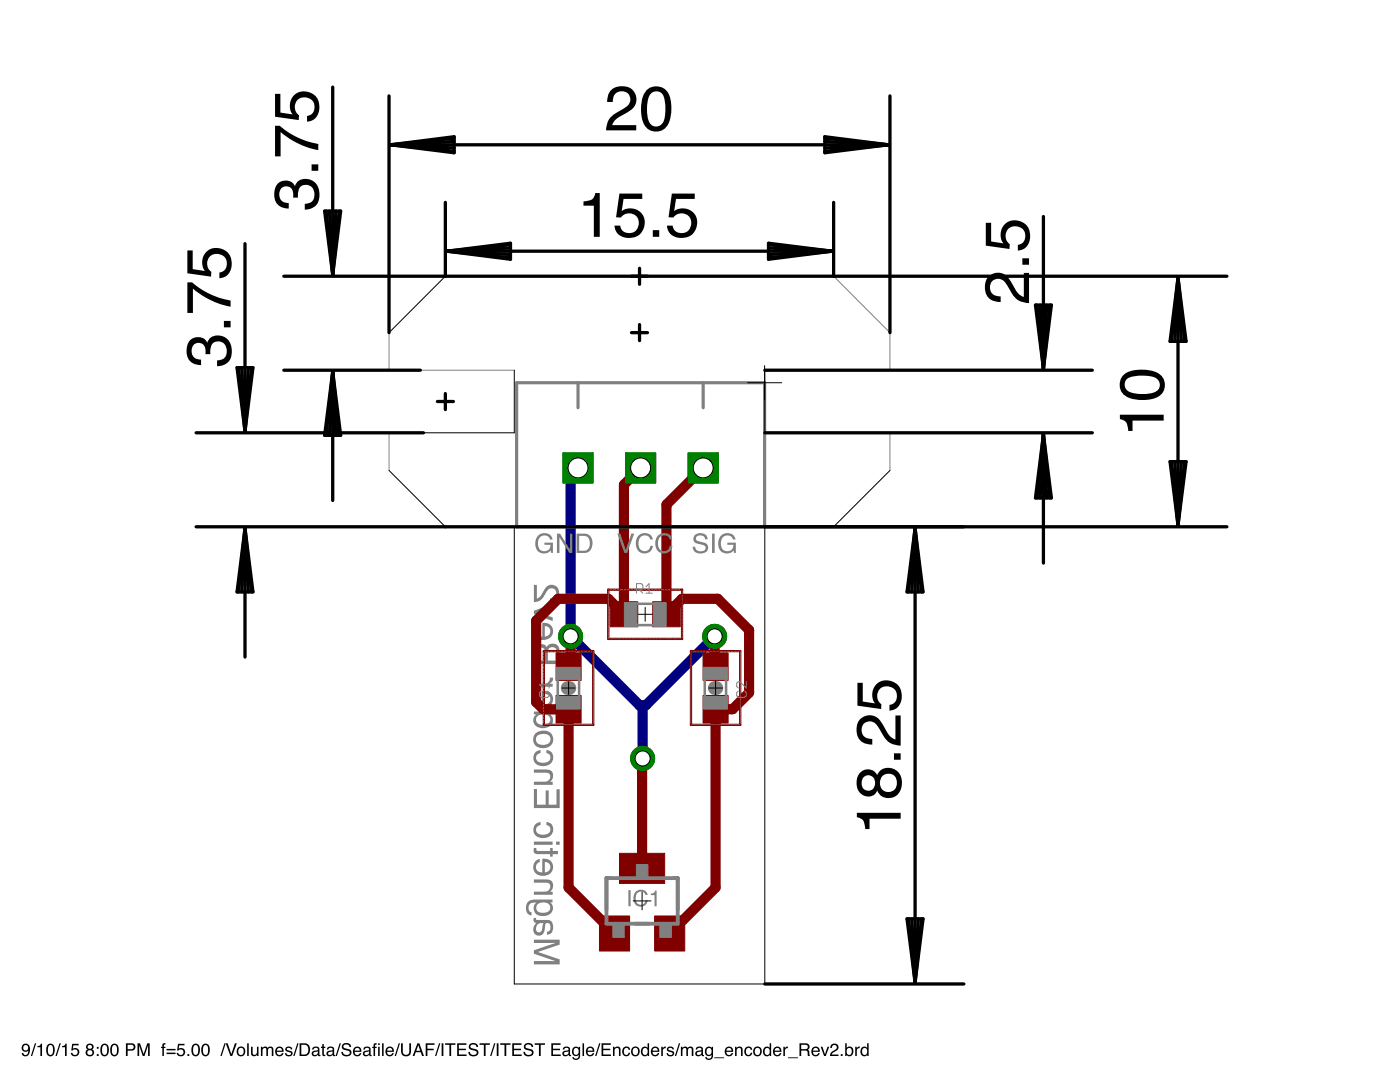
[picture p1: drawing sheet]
<svg xmlns="http://www.w3.org/2000/svg" width="279mm" height="216mm" viewBox="0 0 279 216" stroke-linecap="round" stroke-linejoin="round" font-family="sans-serif">
<path d="M4.5 208.5a.89 .89 0 0 1 1.1-.1 .89 .89 0 0 1 .4 1 1.04 1.04 0 0 1-1.3 1.3l-.4-.6h.4a.49 .49 0 0 0 .5 .4 .49 .49 0 0 0 .4-.6l.1-.3a.8 .8 0 0 1-1.2 .1 .8 .8 0 0 1 0-1.2zM4.6 209.1a.55 .55 0 0 0 1.1 0 .55 .55 0 0 0-1.1 0zM7 208.2h.2l-.8 2.5h-.2zM7.5 208.7l.4-.1 .2-.3h.3v2.4h-.3v-1.7h-.6zM9.6 208.4a.91 .91 0 0 1 1 .1 .91 .91 0 0 1 .3 1 .9 .9 0 0 1-.3 1.1 .9 .9 0 0 1-1.2-.2 1.91 1.91 0 0 1 .2-2zM9.8 208.6a1.65 1.65 0 0 0 .1 1.9h.3a1.49 1.49 0 0 0 .1-1.9zM11.9 208.2h.2l-.8 2.5h-.2zM12.4 208.7l.5-.1 .2-.3h.2v2.4h-.3v-1.7h-.6zM14.4 208.3h1.3v.3h-1.1l-.1 .7a.85 .85 0 0 1 1.3 .4 .85 .85 0 0 1-.6 1.1 .85 .85 0 0 1-1.1-.7h.4a.55 .55 0 0 0 .8 .3 .55 .55 0 0 0 0-.9 .55 .55 0 0 0-.8 .1h-.3zM17.5 208.9a.42 .42 0 0 0 .8 0 .42 .42 0 0 0-.8 0zM17.4 210a.51 .51 0 0 0 1 0 .51 .51 0 0 0-1 0zM17.4 208.4a.7 .7 0 0 1 1-.1 .7 .7 0 0 1 0 1.1 .77 .77 0 0 1 .1 1.1 .77 .77 0 0 1-1.1 0 .77 .77 0 0 1 .1-1.1l-.3-.5zM19.3 208.9h.4v.4h-.4zM19.3 210.3h.4v.4h-.4zM20.4 208.4a.91 .91 0 0 1 1.1 .1 .91 .91 0 0 1 .2 1 .9 .9 0 0 1-.3 1.1 .9 .9 0 0 1-1.2-.2 1.91 1.91 0 0 1 .2-2zM20.6 208.6a1.65 1.65 0 0 0 .1 1.9h.3a1.49 1.49 0 0 0 .1-1.9zM22.4 208.4a.91 .91 0 0 1 1 .1 .91 .91 0 0 1 .3 1 .9 .9 0 0 1-.4 1.1 .9 .9 0 0 1-1.1-.2 1.91 1.91 0 0 1 .2-2zM22.6 208.6a1.65 1.65 0 0 0 .1 1.9h.3a1.49 1.49 0 0 0 0-1.9zM25.1 208.2h1.2a.73 .73 0 0 1 .7 .7 .73 .73 0 0 1-.7 .7h-.8v1.1h-.4zM25.5 208.5v.9h.7a.45 .45 0 0 0 .5-.5 .45 .45 0 0 0-.5-.4zM27.4 208.2h.5l.8 2.1 .7-2.1h.5v2.5h-.4l.1-2.1-.8 2.1h-.3l-.7-2.1v2.1h-.4zM32.5 208.3l.5-.2v.3h-.2l-.1 .2v.3h.3v.2h-.3v1.6h-.3v-1.6h-.3v-.2h.3zM33.2 209.3h1.8v.3h-1.8zM33.2 210h1.8v.3h-1.8zM35.5 208.3h1.3v.3h-1l-.1 .7a.85 .85 0 0 1 1.2 .4 .85 .85 0 0 1-.6 1.1 .85 .85 0 0 1-1-.7h.3a.55 .55 0 0 0 .8 .3 .55 .55 0 0 0 .1-.9 .55 .55 0 0 0-.9 .1h-.3zM37.4 210.3h.4v.4h-.4zM38.6 208.4a.91 .91 0 0 1 1 .1 .91 .91 0 0 1 .3 1 .9 .9 0 0 1-.4 1.1 .9 .9 0 0 1-1.1-.2 1.91 1.91 0 0 1 .2-2zM38.8 208.6a1.65 1.65 0 0 0 .1 1.9h.3a1.49 1.49 0 0 0 0-1.9zM40.6 208.4a.91 .91 0 0 1 1 .1 .91 .91 0 0 1 .3 1 .9 .9 0 0 1-.4 1.1 .9 .9 0 0 1-1.2-.2 1.91 1.91 0 0 1 .3-2zM40.7 208.6a1.65 1.65 0 0 0 .1 1.9h.4a1.49 1.49 0 0 0 0-1.9zM44.8 208.2h.2l-.8 2.5h-.2zM45.1 208.2h.3l.8 2.1 .7-2.1h.4l-1 2.5h-.3zM47.8 209.2a.7 .7 0 0 0-.3 .9 .7 .7 0 0 0 .9 .3 .7 .7 0 0 0 .2-.9 .7 .7 0 0 0-.8-.3zM47.5 209.1a.94 .94 0 0 1 1.5 .6 .94 .94 0 0 1-1.4 1l-.3-.6v-.6zM49.3 208.2h.3v2.5h-.3zM50.1 208.9h.3v1.2a.42 .42 0 0 0 .5 .4 .42 .42 0 0 0 .4-.5v-1.1h.3v1.8h-.3v-.3a.64 .64 0 0 1-.7 .3 .64 .64 0 0 1-.5-.6zM52.1 208.9h.3v.2a.6 .6 0 0 1 1 0 .62 .62 0 0 1 .7-.2 .62 .62 0 0 1 .5 .6v1.2h-.4v-1.3a.4 .4 0 0 0-.5-.3 .4 .4 0 0 0-.2 .5v1.1h-.3v-1.2a.42 .42 0 0 0-.6-.4 .42 .42 0 0 0-.2 .6v1h-.3zM55.2 209.1a.85 .85 0 0 1 1-.2 .85 .85 0 0 1 .4 1h-1.4a.53 .53 0 0 0 .4 .6 .53 .53 0 0 0 .7-.4h.3a.9 .9 0 0 1-1.3 .6 .9 .9 0 0 1-.3-1.4zM55.4 209.2l-.1 .4h1l-.1-.3-.3-.2zM57.1 209a.74 .74 0 0 1 1.2 .4h-.3a.39 .39 0 0 0-.4-.3 .39 .39 0 0 0-.3 .3l.1 .2a.79 .79 0 0 1 1 .7 .8 .8 0 0 1-.9 .5 .8 .8 0 0 1-.6-.7h.3a.45 .45 0 0 0 .4 .4 .45 .45 0 0 0 .5-.4l-.1-.1a.93 .93 0 0 1-1.1-.8zM59.3 208.2h.3l-.8 2.5h-.3zM60.1 208.5v1.9h.6a.99 .99 0 0 0 .8-1 .99 .99 0 0 0-.8-.9zM59.8 208.2h1a1.29 1.29 0 0 1 1.1 1.2 1.29 1.29 0 0 1-1.1 1.3h-1zM62.6 210.1a.44 .44 0 0 0 .5 .4 .44 .44 0 0 0 .3-.7zM62.4 209.1a.8 .8 0 0 1 1.3 .2v1.1l.2 .1v.2h-.3l-.2-.2a.63 .63 0 0 1-.9 .3 .63 .63 0 0 1-.1-1l1-.3a.42 .42 0 0 0-.4-.4 .42 .42 0 0 0-.4 .3h-.3zM64.3 208.3h.3v.6h.3v.2h-.3v1.2l.3 .2v.2a.44 .44 0 0 1-.6-.4v-1.2h-.2v-.2h.2zM65.5 210.1a.44 .44 0 0 0 .6 .4 .44 .44 0 0 0 .2-.7zM65.3 209.1a.8 .8 0 0 1 1.4 .2v1.1l.2 .1v.2h-.4l-.1-.2a.63 .63 0 0 1-.9 .3 .63 .63 0 0 1-.2-1l1.1-.3a.42 .42 0 0 0-.4-.4 .42 .42 0 0 0-.5 .3h-.3zM67.8 208.2h.2l-.8 2.5h-.2zM68.4 208.3a1 1 0 0 1 1.7 .6h-.4a.59 .59 0 0 0-.6-.5 .59 .59 0 0 0-.5 .6l.1 .1a2.08 2.08 0 0 1 1.4 .7 1.02 1.02 0 0 1-.7 1 1.02 1.02 0 0 1-1.2-.4l-.1-.5h.3a.71 .71 0 0 0 .7 .6 .71 .71 0 0 0 .7-.4l-.1-.3a2.06 2.06 0 0 1-1.5-.7v-.4zM70.7 209.1a.85 .85 0 0 1 1-.2 .85 .85 0 0 1 .4 1h-1.3a.53 .53 0 0 0 .4 .6 .53 .53 0 0 0 .6-.4h.3a.9 .9 0 0 1-1.3 .6 .9 .9 0 0 1-.3-1.4zM70.9 209.2l-.1 .4h1l-.1-.3-.2-.2zM72.8 210.1a.44 .44 0 0 0 .6 .4 .44 .44 0 0 0 .2-.7zM72.6 209.1a.8 .8 0 0 1 1.4 .2v1.1l.2 .1v.2h-.4l-.1-.2a.63 .63 0 0 1-.9 .3 .63 .63 0 0 1-.2-1l1-.3a.42 .42 0 0 0-.3-.4 .42 .42 0 0 0-.5 .3h-.3zM74.6 208.3l.6-.2v.3h-.3v.2v.3h.3v.2h-.3v1.6h-.4v-1.6h-.2v-.2h.2zM75.5 208.2h.3v.3h-.3zM75.5 208.9h.3v1.8h-.3zM76.2 208.2h.4v2.5h-.4zM77.2 209.1a.85 .85 0 0 1 1-.2 .85 .85 0 0 1 .4 1h-1.3a.53 .53 0 0 0 .3 .6 .53 .53 0 0 0 .7-.4h.3a.9 .9 0 0 1-1.3 .6 .9 .9 0 0 1-.3-1.4zM77.4 209.2l-.1 .4h1l-.1-.3-.2-.2zM79.6 208.2h.2l-.8 2.5h-.2zM80 208.2h.4v1.5a.65 .65 0 0 0 .6 .8 .65 .65 0 0 0 .7-.8v-1.5h.3v1.4a1.01 1.01 0 0 1-1 1.2 1.01 1.01 0 0 1-1-1.2zM83.5 208.6l-.4 1.1h.8zM83.3 208.2h.4l.9 2.5h-.4l-.2-.7h-1l-.3 .7h-.4zM85 208.2h1.7v.3h-1.4v.8h1.2v.3h-1.2v1.1h-.3zM87.6 208.2h.3l-.8 2.5h-.3zM88.1 208.2h.4v2.5h-.4zM88.8 208.2h2.1v.3h-.9v2.2h-.3v-2.2h-.9zM91.2 208.2h1.9v.3h-1.5v.8h1.4v.3h-1.4v.8h1.5v.3h-1.9zM93.8 208.3a1 1 0 0 1 1.6 .6h-.3a.59 .59 0 0 0-.6-.5 .59 .59 0 0 0-.6 .6l.1 .1a2.08 2.08 0 0 1 1.5 .7 1.02 1.02 0 0 1-.8 1 1.02 1.02 0 0 1-1.1-.4l-.1-.5h.3a.71 .71 0 0 0 .6 .6 .71 .71 0 0 0 .7-.4l-.1-.3a2.06 2.06 0 0 1-1.4-.7v-.4zM95.7 208.2h2.1v.3h-.9v2.2h-.3v-2.2h-.9zM98.6 208.2h.3l-.8 2.5h-.3zM99.1 208.2h.4v2.5h-.4zM99.8 208.2h2.1v.3h-.9v2.2h-.3v-2.2h-.9zM102.2 208.2h1.9v.3h-1.5v.8h1.4v.3h-1.4v.8h1.5v.3h-1.9zM104.8 208.3a1 1 0 0 1 1.6 .6h-.3a.59 .59 0 0 0-.6-.5 .59 .59 0 0 0-.6 .6l.1 .1a2.08 2.08 0 0 1 1.5 .7 1.02 1.02 0 0 1-.8 1 1.02 1.02 0 0 1-1.1-.4l-.1-.5h.3a.71 .71 0 0 0 .6 .6 .71 .71 0 0 0 .7-.4l-.1-.3a2.06 2.06 0 0 1-1.4-.7v-.4zM106.7 208.2h2.1v.3h-.9v2.2h-.3v-2.2h-.9zM110 208.2h1.9v.3h-1.5v.8h1.4v.3h-1.4v.8h1.5v.3h-1.9zM112.6 210.1a.44 .44 0 0 0 .6 .4 .44 .44 0 0 0 .2-.7zM112.4 209.1a.8 .8 0 0 1 1.4 .2v1.1l.2 .1v.2h-.4l-.1-.2a.63 .63 0 0 1-.9 .3 .63 .63 0 0 1-.2-1l1-.3a.42 .42 0 0 0-.3-.4 .42 .42 0 0 0-.5 .3h-.3zM114.4 209.1l.5-.3 .6 .3v-.2h.3v1.7a.81 .81 0 0 1-.6 .9 .81 .81 0 0 1-1-.6h.3a.53 .53 0 0 0 .7 .3 .53 .53 0 0 0 .3-.7 .8 .8 0 0 1-1.1 .1 .8 .8 0 0 1-.2-1.1zM114.6 209.2a.65 .65 0 0 0-.1 .9 .65 .65 0 0 0 .8 .2 .64 .64 0 0 0 .2-.8 .64 .64 0 0 0-.9-.3zM116.3 208.2h.3v2.5h-.3zM117.2 209.1a.85 .85 0 0 1 1-.2 .85 .85 0 0 1 .4 1h-1.3a.53 .53 0 0 0 .4 .6 .53 .53 0 0 0 .6-.4h.3a.9 .9 0 0 1-1.3 .6 .9 .9 0 0 1-.3-1.4zM117.4 209.2l-.1 .4h1l-.1-.3-.2-.2zM119.6 208.2h.2l-.8 2.5h-.2zM120 208.2h1.9v.3h-1.5v.8h1.4v.3h-1.4v.8h1.5v.3h-1.9zM122.3 208.9h.3v.2a.66 .66 0 0 1 .8-.2 .66 .66 0 0 1 .4 .6v1.2h-.3v-1.2a.46 .46 0 0 0-.5-.4 .46 .46 0 0 0-.4 .6v1h-.3zM124.4 209.1a.76 .76 0 0 1 .8-.3 .76 .76 0 0 1 .6 .7h-.3a.51 .51 0 0 0-.7-.4 .51 .51 0 0 0-.3 .7 .49 .49 0 0 0 .4 .7 .49 .49 0 0 0 .6-.4h.3a.83 .83 0 0 1-1.1 .6 .83 .83 0 0 1-.5-1.2zM126.5 209.2a.7 .7 0 0 0-.2 .9 .7 .7 0 0 0 .8 .3 .7 .7 0 0 0 .2-.9 .7 .7 0 0 0-.8-.3zM126.2 209.1a.94 .94 0 0 1 1.5 .6 .94 .94 0 0 1-1.4 1l-.3-.6v-.6zM128.4 209.3a.69 .69 0 0 0-.2 .8 .69 .69 0 0 0 .8 .4 .73 .73 0 0 0 .3-.8 .73 .73 0 0 0-.7-.6zM128.3 209l.6-.1 .3 .2v-.9h.3v2.5h-.2v-.2a.8 .8 0 0 1-1.1 .1 .8 .8 0 0 1-.3-1zM130.1 209.1a.85 .85 0 0 1 1.1-.2 .85 .85 0 0 1 .4 1h-1.4a.53 .53 0 0 0 .4 .6 .53 .53 0 0 0 .7-.4h.3a.9 .9 0 0 1-1.3 .6 .9 .9 0 0 1-.3-1.4zM130.4 209.2l-.2 .4h1.1l-.1-.3-.3-.2zM132 208.9h.3v.3l.3-.3 .3-.1v.4a.5 .5 0 0 0-.6 .5v1h-.3zM133.3 209a.74 .74 0 0 1 1.2 .4h-.3a.39 .39 0 0 0-.4-.3 .39 .39 0 0 0-.4 .3l.2 .2a.79 .79 0 0 1 .9 .7 .8 .8 0 0 1-.8 .5 .8 .8 0 0 1-.7-.7h.3a.45 .45 0 0 0 .5 .4 .45 .45 0 0 0 .4-.4l-.1-.1a.93 .93 0 0 1-1-.8zM135.5 208.2h.2l-.8 2.5h-.2zM135.9 208.9h.3v.2a.6 .6 0 0 1 1 0 .62 .62 0 0 1 .8-.2 .62 .62 0 0 1 .4 .6v1.2h-.3v-1.3a.4 .4 0 0 0-.5-.3 .4 .4 0 0 0-.3 .5v1.1h-.3v-1.2a.42 .42 0 0 0-.6-.4 .42 .42 0 0 0-.2 .6v1h-.3zM139.1 210.1a.44 .44 0 0 0 .6 .4 .44 .44 0 0 0 .2-.7zM138.9 209.1a.8 .8 0 0 1 1.4 .2v1.1l.2 .1v.2h-.4l-.1-.2a.63 .63 0 0 1-.9 .3 .63 .63 0 0 1-.2-1l1.1-.3a.42 .42 0 0 0-.4-.4 .42 .42 0 0 0-.5 .3h-.3zM140.9 209.1l.6-.3 .5 .3v-.2h.3v1.7a.81 .81 0 0 1-.6 .9 .81 .81 0 0 1-1-.6h.4a.53 .53 0 0 0 .7 .3 .53 .53 0 0 0 .2-.7 .8 .8 0 0 1-1.1 .1 .8 .8 0 0 1-.2-1.1zM141.2 209.2a.65 .65 0 0 0-.2 .9 .65 .65 0 0 0 .8 .2 .64 .64 0 0 0 .2-.8 .64 .64 0 0 0-.8-.3zM142.5 211h2v.2h-2zM144.9 209.1a.85 .85 0 0 1 1-.2 .85 .85 0 0 1 .4 1h-1.3a.53 .53 0 0 0 .4 .6 .53 .53 0 0 0 .6-.4h.3a.9 .9 0 0 1-1.3 .6 .9 .9 0 0 1-.3-1.4zM145.1 209.2l-.1 .4h1l-.1-.3-.2-.2zM146.7 208.9h.3v.2a.66 .66 0 0 1 .8-.2 .66 .66 0 0 1 .4 .6v1.2h-.3v-1.2a.46 .46 0 0 0-.6-.4 .46 .46 0 0 0-.3 .6v1h-.3zM148.8 209.1a.76 .76 0 0 1 .8-.3 .76 .76 0 0 1 .5 .7h-.3a.51 .51 0 0 0-.7-.4 .51 .51 0 0 0-.2 .7 .49 .49 0 0 0 .3 .7 .49 .49 0 0 0 .6-.4h.3a.83 .83 0 0 1-1.1 .6 .83 .83 0 0 1-.4-1.2zM150.9 209.2a.7 .7 0 0 0-.3 .9 .7 .7 0 0 0 .9 .3 .7 .7 0 0 0 .2-.9 .7 .7 0 0 0-.8-.3zM150.5 209.1a.94 .94 0 0 1 1.6 .6 .94 .94 0 0 1-1.4 1l-.4-.6v-.6zM152.7 209.3a.69 .69 0 0 0-.1 .8 .69 .69 0 0 0 .7 .4 .73 .73 0 0 0 .3-.8 .73 .73 0 0 0-.6-.6zM152.6 209l.7-.1 .3 .2v-.9h.3v2.5h-.3v-.2a.8 .8 0 0 1-1.1 .1 .8 .8 0 0 1-.2-1zM154.5 209.1a.85 .85 0 0 1 1-.2 .85 .85 0 0 1 .4 1h-1.3a.53 .53 0 0 0 .4 .6 .53 .53 0 0 0 .6-.4h.3a.9 .9 0 0 1-1.3 .6 .9 .9 0 0 1-.2-1.4zM154.8 209.2l-.2 .4h1l-.1-.3-.2-.2zM156.3 208.9h.3v.3l.4-.3 .2-.1v.4a.5 .5 0 0 0-.6 .5v1h-.3zM157.3 211h1.9v.2h-1.9zM159.9 208.5v.8h.8a.44 .44 0 0 0 .5-.4 .44 .44 0 0 0-.5-.4zM159.6 208.2h1.1a.69 .69 0 0 1 .8 .4 .69 .69 0 0 1-.3 .9l.3 .3 .2 .9h-.5v-.7a.39 .39 0 0 0-.5-.4h-.8v1.1h-.3zM162.2 209.1a.85 .85 0 0 1 1-.2 .85 .85 0 0 1 .4 1h-1.3a.53 .53 0 0 0 .3 .6 .53 .53 0 0 0 .7-.4h.3a.9 .9 0 0 1-1.3 .6 .9 .9 0 0 1-.3-1.4zM162.4 209.2l-.1 .4h1l-.1-.3-.2-.2zM163.8 208.9h.3l.5 1.5 .6-1.5h.3l-.7 1.8h-.3zM166 208.4a.81 .81 0 0 1 1.3 .2 .81 .81 0 0 1-.6 1.2l-.5 .3-.2 .3h1.3v.3h-1.7a1.39 1.39 0 0 1 1.1-1.3 .5 .5 0 0 0 .2-.6 .5 .5 0 0 0-.6-.3 .5 .5 0 0 0-.3 .6h-.3zM167.8 210.3h.4v.4h-.4zM168.7 208.2h.3v.9a.81 .81 0 0 1 1.1-.1 .81 .81 0 0 1 .2 1 .73 .73 0 0 1-.5 .7 .73 .73 0 0 1-.8-.2v.2h-.3zM169.1 209.3a.64 .64 0 0 0-.1 .8 .64 .64 0 0 0 .9 .2 .65 .65 0 0 0 .1-.8 .65 .65 0 0 0-.9-.2zM170.7 208.9h.3v.3l.3-.3 .3-.1v.4a.5 .5 0 0 0-.6 .5v1h-.3zM172.2 209.3a.69 .69 0 0 0-.1 .8 .69 .69 0 0 0 .7 .4 .73 .73 0 0 0 .3-.8 .73 .73 0 0 0-.7-.6zM172.1 209l.6-.1 .4 .2v-.9h.3v2.5h-.3v-.2a.8 .8 0 0 1-1.1 .1 .8 .8 0 0 1-.3-1z" fill="#000"/>
<path d="M106.5 187.5v.7l4.4-.1-4.4 1.5v.7l4.4 1.5h-4.4v.6h5.2v-1l-4.4-1.4 4.4-1.5v-1zM107.3 184.5a1.24 1.24 0 0 1 1.2-.3l-.2 .3a1.78 1.78 0 0 1-.5 1.5 .76 .76 0 0 1-.8-.4 .76 .76 0 0 1 .1-.9zM106.5 183.1a.71 .71 0 0 0 .5 1.1 1.39 1.39 0 0 0-.6 1.4 1.39 1.39 0 0 0 1.1 1.1 1.16 1.16 0 0 0 1.2-1.2l.1-1a.59 .59 0 0 1 .8-.2 .59 .59 0 0 1 .3 .8l-.2 .5-.5 .3v.6a1.51 1.51 0 0 0 1-2.3 .89 .89 0 0 0-.8-.6h-2.3l-.1-.5zM105.4 179.9a1.62 1.62 0 0 0 .7 2.8v-.7a1.02 1.02 0 0 1-.6-1.2 1.02 1.02 0 0 1 1.2-.7h.4a1.53 1.53 0 0 0-.4 1.9 1.53 1.53 0 0 0 1.7 .8 1.58 1.58 0 0 0 1.7-.7 1.58 1.58 0 0 0-.2-1.9l-.1-.1h.5v-.6h-3.8zM107.4 180.4a1.65 1.65 0 0 1 2.4 .4 1.14 1.14 0 0 1-1.5 1.3 1.02 1.02 0 0 1-1.2-.5 1.02 1.02 0 0 1 .3-1.2zM106.5 175.5v.6h2.4a.88 .88 0 0 1 .9 .9 .88 .88 0 0 1-.9 .9h-2.4v.6h3.8v-.6h-.5a1.34 1.34 0 0 0 .5-1.5 1.34 1.34 0 0 0-1.3-.9zM106.8 171.9a1.79 1.79 0 0 0-.1 2.1 1.79 1.79 0 0 0 2.1 .7 1.73 1.73 0 0 0 1.6-2 1.73 1.73 0 0 0-2.2-1.4v2.8a1.07 1.07 0 0 1-1.2-.8 1.07 1.07 0 0 1 .7-1.3v-.6zM108.7 172a1.05 1.05 0 0 1 1.1 1 1.05 1.05 0 0 1-1.1 1.1zM106.5 169.2a.83 .83 0 0 0 .8 1.2h2.5v.5h.5v-.5h1v-.6h-1v-.6h-.5v.6h-2.5l-.2-.1-.1-.5zM106.5 167.9v.7h3.8v-.7zM111 167.9v.7h.7v-.7zM106.8 164.5a1.66 1.66 0 0 0-.2 1.9 1.66 1.66 0 0 0 1.7 .8 1.67 1.67 0 0 0 2-1.1 1.67 1.67 0 0 0-.9-2l-.4-.1v.6a.97 .97 0 0 1 .8 1.2 .97 .97 0 0 1-1.1 .7 1.23 1.23 0 0 1-1.7-1.2l.2-.4 .7-.3v-.6l-.7 .2zM106.5 157.4v3.8h5.2v-3.7h-.6v3.1h-1.6v-2.9h-.6v2.9h-1.7v-3.2zM106.5 153.5v.7h2.4a.88 .88 0 0 1 .9 .9 .88 .88 0 0 1-.9 .9h-2.4v.6h3.8v-.6h-.5a1.34 1.34 0 0 0 .5-1.5 1.34 1.34 0 0 0-1.3-1zM106.8 150.2a1.66 1.66 0 0 0-.2 1.9 1.66 1.66 0 0 0 1.7 .8 1.67 1.67 0 0 0 2-1.1 1.67 1.67 0 0 0-.9-2.1h-.4v.6a.97 .97 0 0 1 .8 1.1 .97 .97 0 0 1-1.1 .8 1.23 1.23 0 0 1-1.7-1.2l.2-.4 .7-.3v-.6l-.7 .1zM107.2 146.8a1.97 1.97 0 0 1 2.5 .2 1.18 1.18 0 0 1-.1 1.3 1.18 1.18 0 0 1-1.2 .3 1.12 1.12 0 0 1-1.3-.5 1.12 1.12 0 0 1 .1-1.3zM106.7 146.5a1.8 1.8 0 0 0 0 2.1 1.8 1.8 0 0 0 2.1 .7 1.77 1.77 0 0 0 1.6-2.2 1.77 1.77 0 0 0-2.3-1.3l-.8 .2zM107.1 143a1.75 1.75 0 0 1 2.7 .3 1.33 1.33 0 0 1-2 1.3 .98 .98 0 0 1-.7-1.6zM106.5 142v.5h.6a1.55 1.55 0 0 0-.5 2 1.55 1.55 0 0 0 1.7 .8 1.66 1.66 0 0 0 1.7-.6 1.66 1.66 0 0 0 .2-1.7l-.4-.4h1.9v-.6zM106.8 138.4a1.79 1.79 0 0 0-.1 2.1 1.79 1.79 0 0 0 2.1 .7 1.73 1.73 0 0 0 1.6-2 1.73 1.73 0 0 0-2.2-1.4v2.8a1.07 1.07 0 0 1-1.2-.8 1.07 1.07 0 0 1 .7-1.3v-.6zM108.7 138.5a1.05 1.05 0 0 1 1.1 1 1.05 1.05 0 0 1-1.1 1.1zM106.5 136.4v.6h3.8v-.6h-.6a1.1 1.1 0 0 0 .7-1.2h-.7a.98 .98 0 0 1-1 1.2zM109.5 129.4a.89 .89 0 0 1 1.1-.2 .89 .89 0 0 1 .5 .9v1.7h-1.8l.1-1.9zM106.5 128.2v.9l1.5 .1a.8 .8 0 0 1 .8 1v1.6h-2.3v.7h5.2v-2.4a1.41 1.41 0 0 0-.9-1.6 1.41 1.41 0 0 0-1.7 .7l-.5-.6-1.6-.1zM106.8 124.8a1.79 1.79 0 0 0-.1 2.2 1.79 1.79 0 0 0 2.1 .7 1.73 1.73 0 0 0 1.6-2 1.73 1.73 0 0 0-2.2-1.4v2.7a1.07 1.07 0 0 1-1.2-.8 1.07 1.07 0 0 1 .7-1.3v-.6zM108.7 124.9a1.05 1.05 0 0 1 1.1 1.1 1.05 1.05 0 0 1-1.1 1zM106.5 121.9v.6l3.8 1.4v-.7l-3.1-1 3.1-1.1v-.6zM106.5 116.7v3.5a2.45 2.45 0 0 0 2.4-1.9 1.06 1.06 0 0 1 1-.9 1.06 1.06 0 0 1 1.1 .7 1.04 1.04 0 0 1-1.2 1.3v.6a1.66 1.66 0 0 0 1.8-1.6 1.66 1.66 0 0 0-1.8-1.7 3.6 3.6 0 0 0-1.9 2.2l-.8 .5v-2.7z" fill="#808080"/>
<path d="M166.4 55.1l11.2 11.3v7.5h-25M77.6 66.4v7.5h25M77.6 86.4v7.5M177.6 86.4v7.5" fill="none" stroke="#808080" stroke-width=".2"/>
<path d="M115.4 93.4l-1.5 1.4v32.2l14.3 14.4v9.9M142.6 127l-13.7 13.7h-1.3" fill="none" stroke="#000080" stroke-width="2"/>
<path d="M137.3 90.4h6v6h-6z" fill="#008000" stroke="#008000" stroke-width=".2"/>
<circle cx="140.3" cy="93.4" r="1.99" fill="#fff" stroke="#000" stroke-width=".2"/>
<path d="M124.8 90.4h6.1v6h-6.1z" fill="#008000" stroke="#008000" stroke-width=".2"/>
<circle cx="127.8" cy="93.4" r="1.99" fill="#fff" stroke="#000" stroke-width=".2"/>
<path d="M112.4 90.4h6v6h-6z" fill="#008000" stroke="#008000" stroke-width=".2"/>
<circle cx="115.4" cy="93.4" r="1.99" fill="#fff" stroke="#000" stroke-width=".2"/>
<circle cx="113.9" cy="127" r="2.39" fill="#008000" stroke="#008000" stroke-width=".2"/>
<circle cx="113.9" cy="127" r="1.5" fill="#fff" stroke="#000" stroke-width=".2"/>
<circle cx="142.6" cy="127" r="2.39" fill="#008000" stroke="#008000" stroke-width=".2"/>
<circle cx="142.6" cy="127" r="1.5" fill="#fff" stroke="#000" stroke-width=".2"/>
<circle cx="128.2" cy="151.3" r="2.39" fill="#008000" stroke="#008000" stroke-width=".2"/>
<circle cx="128.2" cy="151.3" r="1.5" fill="#fff" stroke="#000" stroke-width=".2"/>
<g fill="#800000" stroke="#800000" stroke-width=".2">
<path d="M111 138.8h5v5.5h-5z"/>
<path d="M111 130.3h5v5.5h-5z"/>
<path d="M140.3 138.8h5v5.5h-5z"/>
<path d="M140.3 130.3h5v5.5h-5z"/>
<path d="M123.6 170.3h9.1v6h-9.1z"/>
<path d="M130.6 182.8h6.1v7h-6.1z"/>
<path d="M119.6 182.8h6v7h-6z"/>
<path d="M130.3 120.1h5.5v5h-5.5z"/>
<path d="M121.8 120.1h5.5v5h-5.5z"/>
</g>
<path d="M127.8 93.4l-3.3 3.3v25.9l-3.1-3.1h-10l-4.4 4.4v16.2l1.4 1.4h5.1v35.6l9.1 9.2M140.3 93.4l-7.3 7.3v21.9l3.1-3.1h7.2l6.2 6.2v12.5l-3.3 3.3h-3.4v35.6l-9.2 9.2M113.9 127v5.6l-.4 .4M142.6 127v5.8l.2 .2M128.2 151.3l-.1 .2v21.8" fill="none" stroke="#800000" stroke-width="2"/>
<path d="M137.3 90.4h6v6h-6z" fill="#008000" stroke="#008000" stroke-width=".2"/>
<circle cx="140.3" cy="93.4" r="1.99" fill="#fff" stroke="#000" stroke-width=".2"/>
<path d="M124.8 90.4h6.1v6h-6.1z" fill="#008000" stroke="#008000" stroke-width=".2"/>
<circle cx="127.8" cy="93.4" r="1.99" fill="#fff" stroke="#000" stroke-width=".2"/>
<path d="M112.4 90.4h6v6h-6z" fill="#008000" stroke="#008000" stroke-width=".2"/>
<circle cx="115.4" cy="93.4" r="1.99" fill="#fff" stroke="#000" stroke-width=".2"/>
<circle cx="113.9" cy="127" r="2.39" fill="#008000" stroke="#008000" stroke-width=".2"/>
<circle cx="113.9" cy="127" r="1.5" fill="#fff" stroke="#000" stroke-width=".2"/>
<circle cx="142.6" cy="127" r="2.39" fill="#008000" stroke="#008000" stroke-width=".2"/>
<circle cx="142.6" cy="127" r="1.5" fill="#fff" stroke="#000" stroke-width=".2"/>
<circle cx="128.2" cy="151.3" r="2.39" fill="#008000" stroke="#008000" stroke-width=".2"/>
<circle cx="128.2" cy="151.3" r="1.5" fill="#fff" stroke="#000" stroke-width=".2"/>
<g fill="#800000" stroke="#800000" stroke-width=".2">
<path d="M108.5 129.8l.2 .1-.1 14.9-.2-.1z"/>
<path d="M108.5 129.8h9.9l.1 .2h-10z"/>
<path d="M118.3 129.8l.2 .1-.1 14.9-.1-.1z"/>
<path d="M108.4 144.6l10-.1 .1 .2-10 .1z"/>
<path d="M137.8 129.9h.2l-.1 14.9-.1-.1z"/>
<path d="M137.8 129.9l10-.1v.2h-9.9z"/>
<path d="M147.7 129.8l.1 .1v14.9l-.2-.1z"/>
<path d="M137.9 144.5h9.9v.2l-9.9 .1z"/>
<path d="M121.3 127.4h14.9v.1l-14.9 .1z"/>
<path d="M121.3 117.6h.2l-.1 10-.1-.1z"/>
<path d="M121.3 117.6l14.9-.1v.2l-14.9 .1z"/>
<path d="M136 117.6h.2v10l-.2-.1z"/>
</g>
<path d="M113.3 137.3h.3M142.7 137.3h.3" fill="none" stroke="#808080" stroke-width="2.8"/>
<path d="M121 175.2h14.3v9.1h-14.3z" fill="none" stroke="#808080" stroke-width=".76"/>
<path d="M103.1 76.4h49.5v28.7h-49.5zM115.4 76.4v5M140.3 76.4v5" fill="none" stroke="#808080" stroke-width=".63"/>
<path d="M111.3 135.5v3.6M115.6 135.5v3.6M127 124.7h3.5M127 120.5h3.5M140.7 135.5v3.6M144.9 135.5v3.6" fill="none" stroke="#808080" stroke-width=".51"/>
<g fill="#808080" stroke="#808080" stroke-width=".2">
<path d="M111.1 139h4.7v2.5h-4.7z"/>
<path d="M111.1 133.1h4.7v2.5h-4.7z"/>
<path d="M140.4 139h4.8v2.5h-4.8z"/>
<path d="M140.4 133.1h4.8v2.5h-4.8z"/>
<path d="M127 172.5h2.3v2.5h-2.3z"/>
<path d="M131.7 184.6h2.3v2.4h-2.3z"/>
<path d="M122.3 184.6h2.3v2.4h-2.3z"/>
<path d="M130.5 120.2h2.4v4.8h-2.4z"/>
<path d="M124.6 120.2h2.5v4.8h-2.5z"/>
</g>
<g fill="#808080">
<path d="M107.3 106.9a1.72 1.72 0 0 1 3 .7h-.5a1.27 1.27 0 0 0-1.6-.7 1.27 1.27 0 0 0-.8 1.5 1.27 1.27 0 0 0 1.1 1.6 1.27 1.27 0 0 0 1.4-1.3h-1.2v-.4h1.6v2h-.3l-.1-.5a1.8 1.8 0 0 1-2.3 .4 1.8 1.8 0 0 1-.7-2.2zM111.2 106.5h.6l1.9 3.1v-3.1h.5v3.8h-.6l-1.9-3.1v3.1h-.5zM115.6 106.9v3h.9a1.45 1.45 0 0 0 1.1-2.1l-.3-.6a2.24 2.24 0 0 0-1.7-.3zM115.1 106.5a3.2 3.2 0 0 1 2.5 .3 2.16 2.16 0 0 1-.6 3.5h-1.9z"/>
<path d="M138.7 106.7a1.49 1.49 0 0 1 2.5 .9h-.5a.96 .96 0 0 0-.9-.8 .96 .96 0 0 0-.9 .7v.2a3.4 3.4 0 0 0 1.9 .7 1.12 1.12 0 0 1 .5 1.3 1.12 1.12 0 0 1-1.2 .7 1.42 1.42 0 0 1-1.9-1.3h.5a1.08 1.08 0 0 0 1 .9 1.08 1.08 0 0 0 1.1-.7l-.1-.3-.2-.2a2.74 2.74 0 0 1-2.1-.9 1.15 1.15 0 0 1 .3-1.2zM142.1 106.5h.5v3.8h-.5zM143.9 106.9a1.72 1.72 0 0 1 2.9 .7h-.5a1.27 1.27 0 0 0-1.6-.7 1.27 1.27 0 0 0-.8 1.5 1.27 1.27 0 0 0 1.1 1.6 1.27 1.27 0 0 0 1.4-1.3h-1.2v-.4h1.7v2h-.4l-.1-.5a1.8 1.8 0 0 1-2.3 .4 1.8 1.8 0 0 1-.7-2.2z"/>
<path d="M123.2 106.5h.6l1.1 3.3 1.1-3.3h.6l-1.4 3.8h-.6zM127.3 107a1.66 1.66 0 0 1 1.7-.6 1.66 1.66 0 0 1 1.3 1.2h-.5a1.24 1.24 0 0 0-1.6-.7 1.24 1.24 0 0 0-.8 1.6 1.21 1.21 0 0 0 1 1.4 1.21 1.21 0 0 0 1.4-1h.5a1.73 1.73 0 0 1-2 1.5 1.73 1.73 0 0 1-1.4-2l.1-.8zM131.2 107a1.66 1.66 0 0 1 1.7-.6 1.66 1.66 0 0 1 1.3 1.2h-.6a1.24 1.24 0 0 0-1.5-.7 1.24 1.24 0 0 0-.8 1.6 1.21 1.21 0 0 0 1 1.4 1.21 1.21 0 0 0 1.4-1h.5a1.73 1.73 0 0 1-2 1.5 1.73 1.73 0 0 1-1.4-2l.1-.8z"/>
</g>
<path d="M108 137.9l-.3 .3v.6l.3 .3h1.3l.3-.3v-.6l-.3-.3M109.6 136v1.3M109.6 136.7h-1.9l.6 .6M147.3 137.9l-.3 .3v.6l.3 .3h1.3l.3-.3v-.6l-.3-.3M148.9 136v1.3l-1.2-1.3h-.4l-.3 .3v.7l.3 .3" fill="none" stroke="#808080" stroke-width=".2"/>
<path d="M125.4 177.6h.5v3.2h-.5zM126.8 178a1.4 1.4 0 0 1 1.4-.5 1.4 1.4 0 0 1 1 1.1h-.4a1.04 1.04 0 0 0-1.3-.6 1.04 1.04 0 0 0-.6 1.3 1.01 1.01 0 0 0 .7 1.2 1.01 1.01 0 0 0 1.2-.9h.5a1.45 1.45 0 0 1-1.7 1.3 1.45 1.45 0 0 1-1.2-1.7l.1-.7zM129.9 178.3l.6-.1 .2-.5h.3v3.1h-.4v-2.2h-.7z" fill="#808080"/>
<path d="M127 117.7h1l.3-.3v-.6l-.3-.3h-1v1.9M127.7 117.7l.6 .7M128.9 117.1l.6-.6v1.9M128.9 118.4h1.3" fill="none" stroke="#808080" stroke-width=".2"/>
<g fill="none" stroke="#000" stroke-width=".2">
<path d="M166.4 55.1h-77.5l-11.3 11.3M102.6 73.9v12.5h-25M149.2 76.4h6.8M152.6 73v6.8M152.6 73.9v12.5h25M77.6 93.9l11.3 11.2h13.7v91.2h50v-91.2h13.8l11.2-11.2M112.2 137.3h2.5M113.5 136v2.6M127.4 122.6h2.8M128.8 121.2v2.8M141.4 137.3h2.8M142.8 135.9v2.8"/>
<path d="M126.4 179.8h3.5M128.1 178v3.5"/>
</g>
<g fill="none" stroke="#000" stroke-width=".66">
<path d="M66.4 17.4v37.4M77.6 19.1v47.3M177.6 19.1v47.3M78 28.9h99.3M78 28.9l12.6-1.6v3.2zM78 28.9l12.6 .6M78 28.9l12.6 1.3M90.6 28.2l-12.6 .7M90.6 27.6l-12.6 1.3M164.6 27.3l12.7 1.6-12.7 1.6zM164.6 28.2l12.7 .7M164.6 27.6l12.7 1.3"/>
<path d="M177.3 28.9l-12.7 .6M177.3 28.9l-12.7 1.3M48.9 48.6v37.4M56.6 55.1h188.3M64.8 42.1h3.2l-1.6 12.7zM65.1 42.1l1.3 12.7M65.7 42.1l.7 12.7M67 42.1l-.6 12.7M67.7 42.1l-1.3 12.7M88.9 40.4v14.7M89.2 50.1h76.9M89.2 50.1l12.7-1.6v3.2z"/>
<path d="M89.2 50.1l12.7 .7M89.2 50.1l12.7 1.3M101.9 49.5l-12.7 .6M101.9 48.8l-12.7 1.3M127.6 53.5v3.2M153.4 48.5l12.7 1.6-12.7 1.6zM153.4 49.5l12.7 .6M153.4 48.8l12.7 1.3M166.1 50.1l-12.7 .7M166.1 50.1l-12.7 1.3M166.4 40.4v14.7M208.2 43.2v30.4"/>
<path d="M235.1 55.5v49.3M235.1 55.5l1.6 12.6h-3.2zM235.1 55.5l-.6 12.6M235.1 55.5l.7 12.6M235.1 55.5l-1.3 12.6M235.1 55.5l1.3 12.6M47.3 73.4h3.2l-1.6 12.6zM47.6 73.4l1.3 12.6M48.2 73.4l.7 12.6M49.6 73.4l-.7 12.6M50.2 73.4l-1.3 12.6M56.6 73.9h27.3"/>
<path d="M66.4 74.2v25.7M66.4 74.2l1.6 12.7h-3.2zM66.4 74.2l-.7 12.7M66.4 74.2l.6 12.7M66.4 74.2l-1.3 12.7M66.4 74.2l1.3 12.7M88.9 78.5v3.2M126 66.4h3.2M127.6 64.8v3.2M152.6 73.9h65.4M206.7 60.9h3.1l-1.6 12.7zM206.9 60.9l1.3 12.7"/>
<path d="M207.6 60.9l.6 12.7M208.9 60.9l-.7 12.7M209.5 60.9l-1.3 12.7M39.1 86.4h45.4M87.3 80.1h3.2M152.6 86.4h65.4M208.2 86.7v25.7M208.2 86.7l1.6 12.7h-3.1zM208.2 86.7l-.6 12.7M208.2 86.7l.7 12.7M208.2 86.7l-1.3 12.7M208.2 86.7l1.3 12.7"/>
<path d="M233.5 92.1h3.2l-1.6 12.7zM233.8 92.1l1.3 12.7M234.5 92.1l.6 12.7M235.8 92.1l-.7 12.7M236.4 92.1l-1.3 12.7M39.1 105.1h205.8M48.9 105.4l1.6 12.7h-3.2zM48.9 105.4v25.7M48.9 105.4l-.7 12.7M48.9 105.4l.7 12.7M48.9 105.4l-1.3 12.7M48.9 105.4l1.3 12.7"/>
<path d="M182.6 105.4v90.6M182.6 105.4l1.6 12.7h-3.2zM182.6 105.4l-.6 12.7M182.6 105.4l.7 12.7M182.6 105.4l-1.3 12.7M182.6 105.4l1.3 12.7M152.6 196.3h39.8M181 183.3h3.2l-1.6 12.7zM181.3 183.3l1.3 12.7M182 183.3l.6 12.7M183.3 183.3l-.7 12.7M183.9 183.3l-1.3 12.7"/>
</g>
<g fill="#000">
<path d="M121.9 18.1a2.97 2.97 0 0 1 3.1-.8 2.97 2.97 0 0 1 2 2.5 3.3 3.3 0 0 1-2.3 2.9 4.3 4.3 0 0 0-2.5 2.3h4.8v1h-6.1a3.7 3.7 0 0 1 2.1-3.5l1.2-.7a2.07 2.07 0 0 0 1.3-2.9 1.83 1.83 0 0 0-2.2-.6 1.83 1.83 0 0 0-1 2h-1.1l.1-1.2zM128.9 18.1a2.84 2.84 0 0 1 3.1-.7 2.84 2.84 0 0 1 1.8 2.5 7.1 7.1 0 0 1-1 5.6 2.82 2.82 0 0 1-3 .5 2.82 2.82 0 0 1-1.7-2.5 7.3 7.3 0 0 1 .8-5.4zM130 18.6a5.8 5.8 0 0 0-.8 4.7 1.77 1.77 0 0 0 2.5 1.8 3.6 3.6 0 0 0 1.1-3.4 3.7 3.7 0 0 0-1.1-3.3 1.71 1.71 0 0 0-1.7 .2z"/>
<path d="M55.6 36.5a2.14 2.14 0 0 1 3.3 .7 2.47 2.47 0 0 1 2.3-1.6 2.47 2.47 0 0 1 2.3 1.7 3.1 3.1 0 0 1-1.3 4.3l-1.4 .2v-1.1a1.9 1.9 0 0 0 2-1.8 1.9 1.9 0 0 0-1.7-2 1.86 1.86 0 0 0-1.6 2.4v.1h-1v-.1a1.5 1.5 0 0 0-.6-1.8 1.5 1.5 0 0 0-1.8 .1 1.76 1.76 0 0 0-.2 2 1.76 1.76 0 0 0 1.7 .9v1.1a2.66 2.66 0 0 1-2.8-3.3l.1-.8zM62.2 32.8h1.3v1.3h-1.3zM54.9 25.1a1.76 1.76 0 0 1 1.7 .6 16 16 0 0 0 6.9 3v1.3a16.2 16.2 0 0 1-7.5-3.7v4.9h-1.1zM54.9 18.7h1.1v3.8l2.4 .3a2.94 2.94 0 0 1 .6-4 2.94 2.94 0 0 1 4.1 .5 3.3 3.3 0 0 1-.9 4.8l-.9 .2v-1.2a1.9 1.9 0 0 0 1.4-2.3 1.9 1.9 0 0 0-2.4-1.3 1.99 1.99 0 0 0-1.4 1.5 1.99 1.99 0 0 0 .8 2l-.1 1-4.7-.7z"/>
<path d="M116.4 40.2l1.1-.2a1.56 1.56 0 0 0 1.3-1.5h.9v8.8h-1.2v-6.3h-2.1zM123.6 38.6h4.6v1.1h-3.8l-.3 2.4a2.94 2.94 0 0 1 4.1 .6 2.94 2.94 0 0 1-.6 4.1 3.3 3.3 0 0 1-4.8-.9l-.2-.9h1.2a1.9 1.9 0 0 0 2.3 1.4 1.9 1.9 0 0 0 1.4-2.3 1.99 1.99 0 0 0-1.6-1.5 1.99 1.99 0 0 0-2 .8h-.9zM130.3 45.9h1.3v1.4h-1.3zM134.1 38.6h4.5v1.1h-3.7l-.4 2.4a2.94 2.94 0 0 1 4.1 .6 2.94 2.94 0 0 1-.5 4.1 3.3 3.3 0 0 1-4.8-.9l-.2-.9h1.1a1.9 1.9 0 0 0 2.4 1.4 1.9 1.9 0 0 0 1.3-2.3 1.99 1.99 0 0 0-1.5-1.5 1.99 1.99 0 0 0-2 .8h-1z"/>
<path d="M38.1 67.7a2.14 2.14 0 0 1 3.3 .7 2.47 2.47 0 0 1 2.3-1.5 2.47 2.47 0 0 1 2.3 1.6 3.1 3.1 0 0 1-1.3 4.3l-1.4 .3v-1.2a1.9 1.9 0 0 0 2-1.8 1.9 1.9 0 0 0-1.7-2 1.86 1.86 0 0 0-1.6 2.5v.1h-1v-.2a1.5 1.5 0 0 0-.6-1.8 1.5 1.5 0 0 0-1.8 .2 1.76 1.76 0 0 0-.2 1.9 1.76 1.76 0 0 0 1.7 1v1.1a2.66 2.66 0 0 1-2.8-3.3l.1-.9zM44.7 64h1.3v1.3h-1.3zM37.4 56.3a1.76 1.76 0 0 1 1.7 .6 16 16 0 0 0 6.9 3.1v1.2a16.2 16.2 0 0 1-7.5-3.6v4.8h-1.1zM37.4 50h1.1v3.7l2.4 .4a2.94 2.94 0 0 1 .6-4.1 2.94 2.94 0 0 1 4.1 .5 3.3 3.3 0 0 1-.9 4.8l-.9 .2v-1.1a1.9 1.9 0 0 0 1.4-2.4 1.9 1.9 0 0 0-2.4-1.3 1.99 1.99 0 0 0-1.4 1.6 1.99 1.99 0 0 0 .8 1.9l-.1 1-4.7-.7z"/>
<path d="M197.4 55.1a2.76 2.76 0 0 1 4.4 1.2 5.9 5.9 0 0 0 2.2 2.8l.3 .2v-4.8h1.1v6a3.7 3.7 0 0 1-3.5-2.1l-.7-1.2a2.07 2.07 0 0 0-2.9-1.3 1.83 1.83 0 0 0-.6 2.2 1.83 1.83 0 0 0 2 1v1.2a2.83 2.83 0 0 1-3.1-3.6 2.44 2.44 0 0 1 .8-1.6zM204 51.5h1.4v1.3h-1.4zM196.7 44.5h1.1v3.7l2.4 .4a2.94 2.94 0 0 1 .6-4.1 2.94 2.94 0 0 1 4.1 .5 3.3 3.3 0 0 1-.9 4.8l-.9 .2v-1.1a1.9 1.9 0 0 0 1.5-2.4 1.9 1.9 0 0 0-2.4-1.3 1.99 1.99 0 0 0-1.5 1.5 1.99 1.99 0 0 0 .8 2v1l-4.8-.7z"/>
<path d="M223.5 82.7h8.7v1.2h-6.2v2.1h-.8l-.2-1a1.56 1.56 0 0 0-1.5-1.4zM224.1 75a6.1 6.1 0 0 1 5.4-1.1 2.98 2.98 0 0 1 2.8 3.9 4.2 4.2 0 0 1-4.3 2 5.3 5.3 0 0 1-4-1.4 2.94 2.94 0 0 1 .1-3.4zM224.8 75.7a1.67 1.67 0 0 0-.2 1.8 1.67 1.67 0 0 0 1.5 .9 7 7 0 0 0 4.9-.5 1.7 1.7 0 0 0 .3-1.9 1.7 1.7 0 0 0-1.7-.9 6.7 6.7 0 0 0-4.8 .6z"/>
<path d="M171 162.2h8.7v1.2h-6.2v2h-.8l-.2-1a1.56 1.56 0 0 0-1.5-1.3zM172.4 155.1a1.55 1.55 0 0 0-.4 1.8 1.55 1.55 0 0 0 1.6 .9 1.52 1.52 0 0 0 1-2 1.52 1.52 0 0 0-2-.9zM176.1 154.9a1.82 1.82 0 0 0-.2 2.4 1.82 1.82 0 0 0 2.3 .5 1.84 1.84 0 0 0 .7-2.4 1.84 1.84 0 0 0-2.3-.9zM171.6 154.2a2.09 2.09 0 0 1 3.5 .5 2.62 2.62 0 0 1 3.1-1.4 2.62 2.62 0 0 1 1.8 2.9 2.61 2.61 0 0 1-1.8 2.9 2.61 2.61 0 0 1-3.1-1.4 2.17 2.17 0 0 1-2.5 1.2 2.17 2.17 0 0 1-1.6-2.2l.1-1.4zM178.4 150.3h1.3v1.3h-1.3zM171.8 143.4a2.76 2.76 0 0 1 4.4 1.2 5.9 5.9 0 0 0 2.2 2.9l.3 .1v-4.8h1v6a3.7 3.7 0 0 1-3.5-2.1l-.6-1.1a2.07 2.07 0 0 0-3-1.4 1.83 1.83 0 0 0-.5 2.2 1.83 1.83 0 0 0 2 1.1v1.1a2.83 2.83 0 0 1-3.1-3.5 2.44 2.44 0 0 1 .8-1.7zM171.1 136.3h1.1v3.7l2.4 .4a2.94 2.94 0 0 1 .6-4.1 2.94 2.94 0 0 1 4.1 .5 3.3 3.3 0 0 1-.9 4.8l-.9 .2v-1.1a1.9 1.9 0 0 0 1.4-2.4 1.9 1.9 0 0 0-2.3-1.3 1.99 1.99 0 0 0-1.5 1.5 1.99 1.99 0 0 0 .8 2l-.1 1-4.7-.7z"/>
</g>
</svg>
